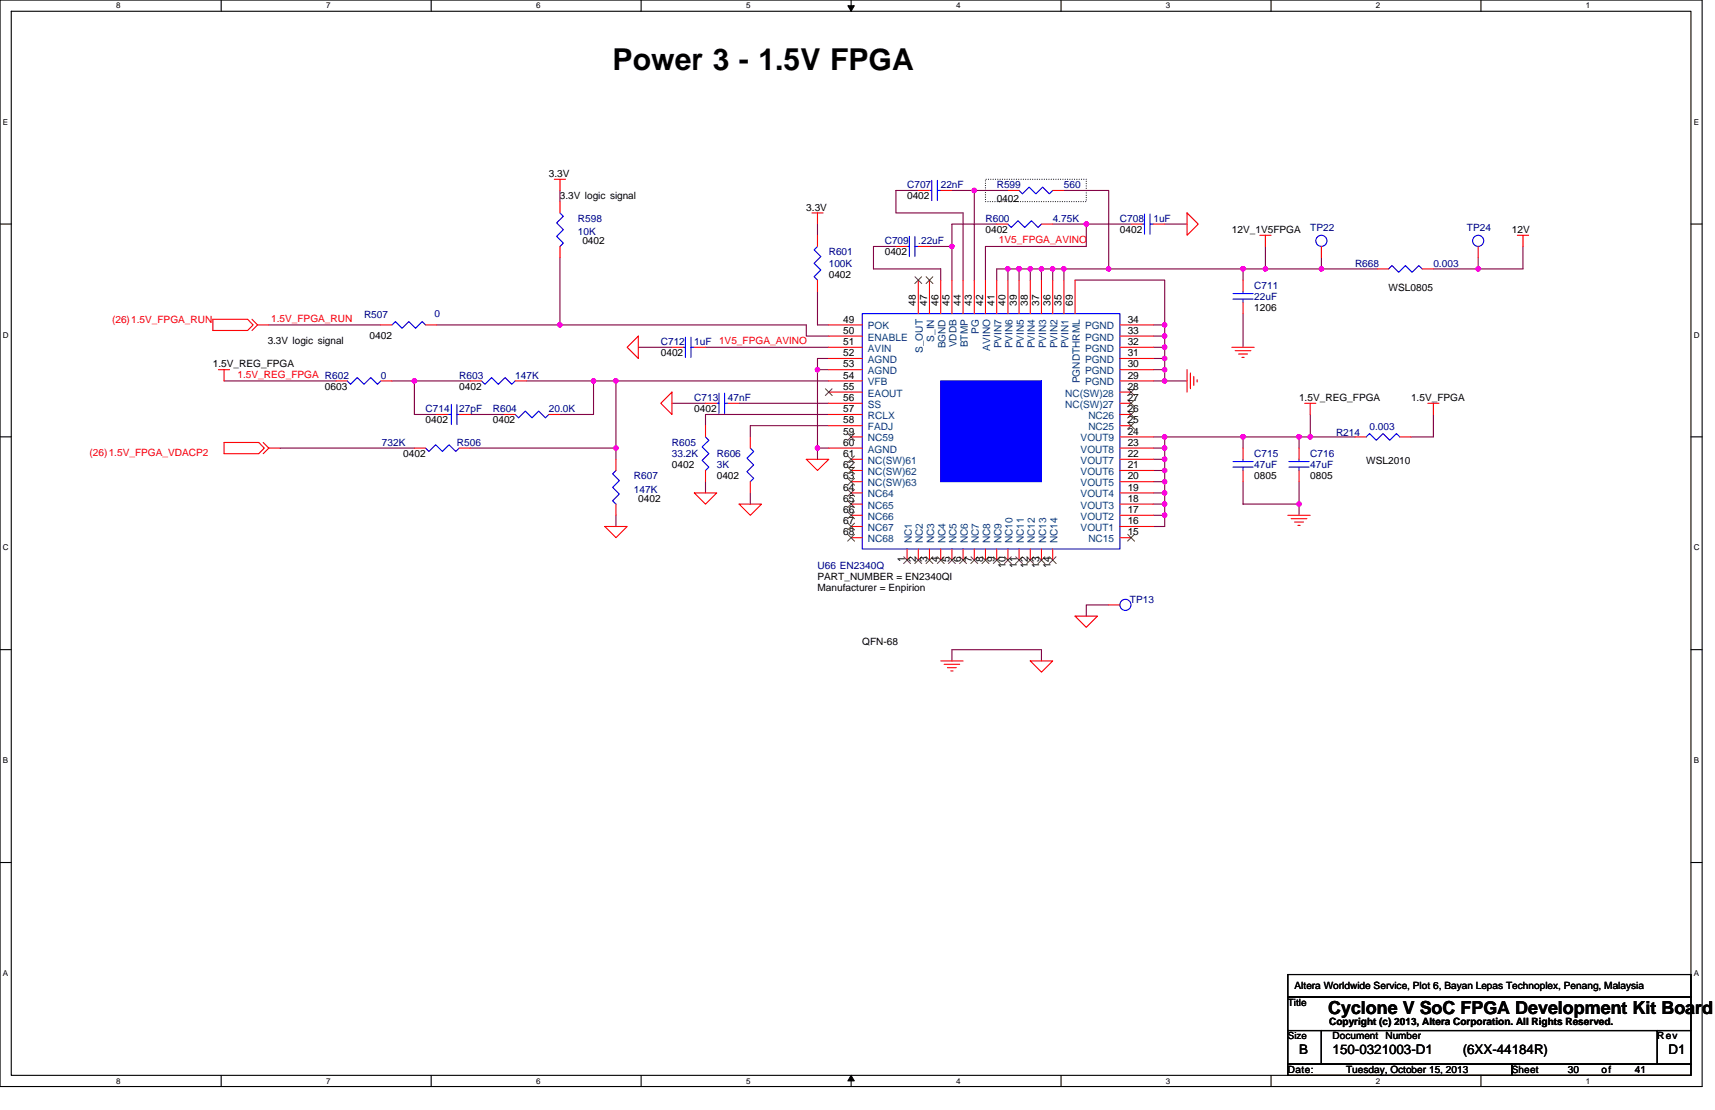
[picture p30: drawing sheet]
<svg xmlns="http://www.w3.org/2000/svg" width="432mm" height="279mm" viewBox="0 0 432 279" stroke-linecap="round" stroke-linejoin="round" font-family="sans-serif">
<defs><g id="words">
<text font-size="7.6" x="154.2" y="17.6">Power 3 - 1.5V FPGA</text>
<text font-size="4.5" x="334.4" y="255.1">Cyclone V SoC FPGA Development Kit Board</text>
<g font-size="3.4">
<text x="327.1" y="265.2">B</text>
<text x="335.5" y="265.2">150-0321003-D1</text>
<text x="368.3" y="265.2">(6XX-44184R)</text>
<text x="420.1" y="265.2">D1</text>
</g>
<g font-size="2.5">
<text x="138.2" y="44.6">3.3V</text>
<text x="141" y="50.2">3.3V logic signal</text>
<text x="203" y="53">3.3V</text>
<text x="228.4" y="50.2">0402</text>
<text x="251" y="50.8">0402</text>
<text x="248.1" y="58.7">0402</text>
<text x="282" y="58.7">0402</text>
<text x="310.2" y="58.7">12V_1V5FPGA</text>
<text x="380.6" y="58.7">12V</text>
<text x="146.6" y="61.5">0402</text>
<text x="222.8" y="64.3">0402</text>
<text x="208.7" y="69.9">0402</text>
<text x="230.6" y="77" transform="rotate(-90 230.6 77)">48</text>
<text x="233.4" y="77" transform="rotate(-90 233.4 77)">47</text>
<text x="236.3" y="77" transform="rotate(-90 236.3 77)">46</text>
<text x="239.1" y="77" transform="rotate(-90 239.1 77)">45</text>
<text x="241.9" y="77" transform="rotate(-90 241.9 77)">44</text>
<text x="244.7" y="77" transform="rotate(-90 244.7 77)">43</text>
<text x="247.5" y="77" transform="rotate(-90 247.5 77)">42</text>
<text x="250.4" y="77" transform="rotate(-90 250.4 77)">41</text>
<text x="253.2" y="77" transform="rotate(-90 253.2 77)">40</text>
<text x="256" y="77" transform="rotate(-90 256 77)">39</text>
<text x="258.8" y="77" transform="rotate(-90 258.8 77)">38</text>
<text x="261.6" y="77" transform="rotate(-90 261.6 77)">37</text>
<text x="264.5" y="77" transform="rotate(-90 264.5 77)">36</text>
<text x="267.3" y="77" transform="rotate(-90 267.3 77)">35</text>
<text x="270.1" y="77" transform="rotate(-90 270.1 77)">69</text>
<text x="349.6" y="73.3">WSL0805</text>
<text x="212.3" y="81.2">49</text>
<text x="283.9" y="81.2">34</text>
<text x="315.8" y="78.4">1206</text>
<text x="67.4" y="86.6">3.3V logic signal</text>
<text x="93" y="85.4">0402</text>
<text x="166.4" y="89.7">0402</text>
<text x="212.3" y="89.6">52</text>
<text x="212.3" y="86.8">51</text>
<text x="212.3" y="84">50</text>
<text x="283.9" y="89.6">31</text>
<text x="283.9" y="86.8">32</text>
<text x="283.9" y="84">33</text>
<text x="53.6" y="92.5">1.5V_REG_FPGA</text>
<text x="212.3" y="95.3">54</text>
<text x="212.3" y="92.5">53</text>
<text x="283.9" y="95.3">29</text>
<text x="283.9" y="92.5">30</text>
<text x="81.8" y="98.1">0603</text>
<text x="115.6" y="98.1">0402</text>
<text x="212.3" y="100.9">56</text>
<text x="212.3" y="98.1">55</text>
<text x="283.9" y="100.9">27</text>
<text x="283.9" y="98.1">28</text>
<text x="327.1" y="100.9">1.5V_REG_FPGA</text>
<text x="355.3" y="100.9">1.5V_FPGA</text>
<text x="107.1" y="106.6">0402</text>
<text x="124.1" y="106.6">0402</text>
<text x="174.8" y="103.8">0402</text>
<text x="212.3" y="106.6">58</text>
<text x="212.3" y="103.7">57</text>
<text x="283.9" y="106.6">25</text>
<text x="283.9" y="103.7">26</text>
<text x="212.3" y="112.2">60</text>
<text x="212.3" y="109.4">59</text>
<text x="283.9" y="112.2">23</text>
<text x="283.9" y="109.4">24</text>
<text x="101.5" y="115">0402</text>
<text x="169.2" y="117.9">0402</text>
<text x="212.3" y="117.8">62</text>
<text x="212.3" y="115">61</text>
<text x="283.9" y="117.8">21</text>
<text x="283.9" y="115">22</text>
<text x="344" y="116.7">WSL2010</text>
<text x="180.5" y="120.7">0402</text>
<text x="212.3" y="123.5">64</text>
<text x="212.3" y="120.7">63</text>
<text x="283.9" y="123.5">19</text>
<text x="283.9" y="120.7">20</text>
<text x="315.8" y="120.7">0805</text>
<text x="329.9" y="120.7">0805</text>
<text x="160.7" y="126.3">0402</text>
<text x="212.3" y="131.9">67</text>
<text x="212.3" y="129.1">66</text>
<text x="212.3" y="126.3">65</text>
<text x="283.9" y="131.9">16</text>
<text x="283.9" y="129.1">17</text>
<text x="283.9" y="126.3">18</text>
<text x="212.3" y="134.7">68</text>
<text x="283.9" y="134.7">15</text>
<text x="227.8" y="141.6" transform="rotate(-90 227.8 141.6)">1</text>
<text x="230.6" y="141.6" transform="rotate(-90 230.6 141.6)">2</text>
<text x="233.4" y="141.6" transform="rotate(-90 233.4 141.6)">3</text>
<text x="236.3" y="141.6" transform="rotate(-90 236.3 141.6)">4</text>
<text x="239.1" y="141.6" transform="rotate(-90 239.1 141.6)">5</text>
<text x="241.9" y="141.6" transform="rotate(-90 241.9 141.6)">6</text>
<text x="244.7" y="141.6" transform="rotate(-90 244.7 141.6)">7</text>
<text x="247.5" y="141.6" transform="rotate(-90 247.5 141.6)">8</text>
<text x="250.4" y="141.6" transform="rotate(-90 250.4 141.6)">9</text>
<text x="253.2" y="143" transform="rotate(-90 253.2 143)">10</text>
<text x="256" y="143" transform="rotate(-90 256 143)">11</text>
<text x="258.8" y="143" transform="rotate(-90 258.8 143)">12</text>
<text x="261.6" y="143" transform="rotate(-90 261.6 143)">13</text>
<text x="264.5" y="143" transform="rotate(-90 264.5 143)">14</text>
<text x="205.8" y="146">PART_NUMBER = EN2340QI</text>
<text x="205.8" y="148.9">Manufacturer = Enpirion</text>
<text x="217.1" y="162.4">QFN-68</text>
<text x="325.9" y="249">Altera Worldwide Service, Plot 6, Bayan Lepas Technoplex, Penang, Malaysia</text>
<text x="324.3" y="253.2">Title</text>
<text x="324.3" y="261.6">Size</text>
<text x="334.7" y="258.1">Copyright (c) 2013, Altera Corporation. All Rights Reserved.</text>
<text x="335.5" y="261.6">Document</text>
<text x="348.8" y="261.6">Number</text>
<text x="417.3" y="261.6">Rev</text>
<text x="324.3" y="270.1">Date:</text>
<text x="338.9" y="270.1">Tuesday, October 15, 2013</text>
<text x="380.6" y="270.1">Sheet</text>
<text x="394.7" y="270.1">30</text>
<text x="403.2" y="270.1">of</text>
<text x="411.6" y="270.1">41</text>
</g>
<g font-size="2.5" fill="#000080">
<text x="228.4" y="47.4">C707</text>
<text x="236.9" y="47.4">22nF</text>
<text x="251" y="47.4">R599</text>
<text x="267.9" y="47.4">560</text>
<text x="145.5" y="55.8">R598</text>
<text x="145.5" y="59.2">10K</text>
<text x="248.1" y="55.8">R600</text>
<text x="265" y="55.8">4.75K</text>
<text x="282" y="55.8">C708</text>
<text x="290.4" y="55.8">1uF</text>
<text x="329.9" y="58.1">TP22</text>
<text x="369.4" y="58.1">TP24</text>
<text x="208.7" y="64.3">R601</text>
<text x="222.8" y="61.5">C709</text>
<text x="231.2" y="61.5">.22uF</text>
<text x="208.7" y="67.1">100K</text>
<text x="341.2" y="67.1">R668</text>
<text x="360.9" y="67.1">0.003</text>
<text x="315.8" y="72.7">C711</text>
<text x="315.8" y="75.6">22uF</text>
<text x="91.7" y="80.1">R507</text>
<text x="109.4" y="79.8">0</text>
<text x="166.4" y="86.8">C712</text>
<text x="174.8" y="86.8">1uF</text>
<text x="95.9" y="95.3">0</text>
<text x="115.6" y="95.3">R603</text>
<text x="129.7" y="95.3">147K</text>
<text x="174.8" y="100.9">C713</text>
<text x="183.3" y="100.9">47nF</text>
<text x="107.1" y="103.8">C714</text>
<text x="115.6" y="103.8">27pF</text>
<text x="124.1" y="103.8">R604</text>
<text x="138.2" y="103.8">20.0K</text>
<text x="96.2" y="112.2">732K</text>
<text x="115" y="112.2">R506</text>
<text x="169.2" y="112.2">R605</text>
<text x="336.4" y="109.7">R214</text>
<text x="344.8" y="108.3">0.003</text>
<text x="169.2" y="115">33.2K</text>
<text x="180.5" y="115">R606</text>
<text x="180.5" y="117.9">3K</text>
<text x="315.8" y="115">C715</text>
<text x="315.8" y="117.9">47uF</text>
<text x="329.9" y="115">C716</text>
<text x="329.9" y="117.9">47uF</text>
<text x="159.6" y="120.7">R607</text>
<text x="159.6" y="124.1">147K</text>
<text x="205.8" y="143.2">U66 EN2340Q</text>
<text x="284.5" y="151.7">TP13</text>
</g>
<g font-size="2.5" fill="#f00">
<text x="251.5" y="61.3">1V5_FPGA_AVINO</text>
<text x="28.2" y="81.2">(26)1.5V_FPGA_RUN</text>
<text x="68.3" y="81">1.5V_FPGA_RUN</text>
<text x="181" y="86.6">1V5_FPGA_AVINO</text>
<text x="59.8" y="95.1">1.5V_REG_FPGA R602</text>
<text x="22.6" y="114.7">(26)1.5V_FPGA_VDACP2</text>
</g>
<g font-size="2.5" fill="#004080">
<text x="218.5" y="82.9">POK</text>
<text x="273.2" y="82.9">PGND</text>
<text x="218.5" y="88.6">AVIN</text>
<text x="218.5" y="85.7">ENABLE</text>
<text x="232.4" y="88.8" transform="rotate(-90 232.4 88.8)">S_OUT</text>
<text x="235.2" y="86" transform="rotate(-90 235.2 86)">S_IN</text>
<text x="238" y="87.7" transform="rotate(-90 238 87.7)">BGND</text>
<text x="240.9" y="87.4" transform="rotate(-90 240.9 87.4)">VDDB</text>
<text x="243.7" y="87.4" transform="rotate(-90 243.7 87.4)">BTMP</text>
<text x="246.5" y="84" transform="rotate(-90 246.5 84)">PG</text>
<text x="249.3" y="88.3" transform="rotate(-90 249.3 88.3)">AVINO</text>
<text x="252.1" y="87.7" transform="rotate(-90 252.1 87.7)">PVIN7</text>
<text x="255" y="87.7" transform="rotate(-90 255 87.7)">PVIN6</text>
<text x="257.8" y="87.7" transform="rotate(-90 257.8 87.7)">PVIN5</text>
<text x="260.6" y="87.7" transform="rotate(-90 260.6 87.7)">PVIN4</text>
<text x="263.4" y="87.7" transform="rotate(-90 263.4 87.7)">PVIN3</text>
<text x="266.2" y="87.7" transform="rotate(-90 266.2 87.7)">PVIN2</text>
<text x="269" y="87.7" transform="rotate(-90 269 87.7)">PVIN1</text>
<text x="273.2" y="88.6">PGND</text>
<text x="273.2" y="85.7">PGND</text>
<text x="218.5" y="94.2">AGND</text>
<text x="218.5" y="91.4">AGND</text>
<text x="273.2" y="94.2">PGND</text>
<text x="273.2" y="91.4">PGND</text>
<text x="218.5" y="99.8">EAOUT</text>
<text x="218.5" y="97">VFB</text>
<text x="268.2" y="99.8">NC(SW)28</text>
<text x="271.9" y="96.5" transform="rotate(-90 271.9 96.5)">PGNDTHRML</text>
<text x="273.2" y="97">PGND</text>
<text x="218.5" y="105.5">RCLX</text>
<text x="218.5" y="102.7">SS</text>
<text x="268.2" y="102.7">NC(SW)27</text>
<text x="274" y="105.5">NC26</text>
<text x="218.5" y="113.9">AGND</text>
<text x="218.5" y="111.1">NC59</text>
<text x="218.5" y="108.3">FADJ</text>
<text x="272.1" y="113.9">VOUT8</text>
<text x="272.1" y="111.1">VOUT9</text>
<text x="274" y="108.3">NC25</text>
<text x="218.5" y="119.6">NC(SW)62</text>
<text x="218.5" y="116.8">NC(SW)61</text>
<text x="272.1" y="119.6">VOUT6</text>
<text x="272.1" y="116.8">VOUT7</text>
<text x="218.5" y="125.2">NC64</text>
<text x="218.5" y="122.4">NC(SW)63</text>
<text x="272.1" y="125.2">VOUT4</text>
<text x="272.1" y="122.4">VOUT5</text>
<text x="218.5" y="130.9">NC66</text>
<text x="218.5" y="128">NC65</text>
<text x="272.1" y="130.9">VOUT2</text>
<text x="272.1" y="128">VOUT3</text>
<text x="218.5" y="136.5">NC68</text>
<text x="218.5" y="133.7">NC67</text>
<text x="229.6" y="136.8" transform="rotate(-90 229.6 136.8)">NC1</text>
<text x="232.4" y="136.8" transform="rotate(-90 232.4 136.8)">NC2</text>
<text x="235.2" y="136.8" transform="rotate(-90 235.2 136.8)">NC3</text>
<text x="238" y="136.8" transform="rotate(-90 238 136.8)">NC4</text>
<text x="240.9" y="136.8" transform="rotate(-90 240.9 136.8)">NC5</text>
<text x="243.7" y="136.8" transform="rotate(-90 243.7 136.8)">NC6</text>
<text x="246.5" y="136.8" transform="rotate(-90 246.5 136.8)">NC7</text>
<text x="249.3" y="136.8" transform="rotate(-90 249.3 136.8)">NC8</text>
<text x="252.1" y="136.8" transform="rotate(-90 252.1 136.8)">NC9</text>
<text x="255" y="136.8" transform="rotate(-90 255 136.8)">NC10</text>
<text x="257.8" y="136.8" transform="rotate(-90 257.8 136.8)">NC11</text>
<text x="260.6" y="136.8" transform="rotate(-90 260.6 136.8)">NC12</text>
<text x="263.4" y="136.8" transform="rotate(-90 263.4 136.8)">NC13</text>
<text x="266.2" y="136.8" transform="rotate(-90 266.2 136.8)">NC14</text>
<text x="272.1" y="133.7">VOUT1</text>
<text x="274" y="136.5">NC15</text>
</g>
<g font-size="2">
<text x="29.3" y="2.1">8</text>
<text x="82.1" y="2.1">7</text>
<text x="135" y="2.1">6</text>
<text x="187.8" y="2.1">5</text>
<text x="240.7" y="2.1">4</text>
<text x="293.6" y="2.1">3</text>
<text x="346.4" y="2.1">2</text>
<text x="399.3" y="2.1">1</text>
<text x=".7" y="31.4">E</text>
<text x="426.5" y="31.4">E</text>
<text x=".7" y="85">D</text>
<text x="426.5" y="85">D</text>
<text x=".7" y="138.6">C</text>
<text x="426.5" y="138.6">C</text>
<text x=".7" y="192.1">B</text>
<text x="426.5" y="192.1">B</text>
<text x=".7" y="245.7">A</text>
<text x="426.5" y="245.7">A</text>
<text x="29.3" y="272.8">8</text>
<text x="82.1" y="272.8">7</text>
<text x="135" y="272.8">6</text>
<text x="187.8" y="272.8">5</text>
<text x="240.7" y="272.8">4</text>
<text x="293.6" y="272.8">3</text>
<text x="346.4" y="272.8">2</text>
<text x="399.3" y="272.8">1</text>
</g>
</g></defs>
<path d="M0 0h428.6v273.5h-428.6zM2.8 2.8h422.9v267.9h-422.9z" fill="none" stroke="#000" stroke-width=".28"/>
<g fill="#fff">
<path d="M29.3 .3h1.1v2.3h-1.1z"/>
<path d="M29.3 271h1.1v2.2h-1.1z"/>
</g>
<path d="M55.7 0v2.8M55.7 270.7v2.8" fill="none" stroke="#000" stroke-width=".28"/>
<g fill="#fff">
<path d="M82.1 .3h1.1v2.3h-1.1z"/>
<path d="M82.1 271h1.1v2.2h-1.1z"/>
</g>
<path d="M108.6 0v2.8M108.6 270.7v2.8" fill="none" stroke="#000" stroke-width=".28"/>
<g fill="#fff">
<path d="M135 .3h1.1v2.3h-1.1z"/>
<path d="M135 271h1.1v2.2h-1.1z"/>
</g>
<path d="M161.4 0v2.8M161.4 270.7v2.8" fill="none" stroke="#000" stroke-width=".28"/>
<g fill="#fff">
<path d="M187.8 .3h1.2v2.3h-1.2z"/>
<path d="M187.8 271h1.2v2.2h-1.2z"/>
</g>
<path d="M214.3 0v2.8M214.3 270.7v2.8" fill="none" stroke="#000" stroke-width=".28"/>
<path d="M213.5 1.4h1.6l-.8 1.4zM214.3 270.7l.8 1.4h-1.6z" fill="#000" stroke="#000" stroke-width=".25"/>
<g fill="#fff">
<path d="M240.7 .3h1.1v2.3h-1.1z"/>
<path d="M240.7 271h1.1v2.2h-1.1z"/>
</g>
<path d="M267.1 0v2.8M267.1 270.7v2.8" fill="none" stroke="#000" stroke-width=".28"/>
<g fill="#fff">
<path d="M293.6 .3h1.1v2.3h-1.1z"/>
<path d="M293.6 271h1.1v2.2h-1.1z"/>
</g>
<path d="M320 0v2.8M320 270.7v2.8" fill="none" stroke="#000" stroke-width=".28"/>
<g fill="#fff">
<path d="M346.4 .3h1.2v2.3h-1.2z"/>
<path d="M346.4 271h1.2v2.2h-1.2z"/>
</g>
<path d="M372.9 0v2.8M372.9 270.7v2.8" fill="none" stroke="#000" stroke-width=".28"/>
<g fill="#fff">
<path d="M399.3 .3h1.1v2.3h-1.1z"/>
<path d="M399.3 271h1.1v2.2h-1.1z"/>
<path d="M.7 29.6h1.4v2.3h-1.4z"/>
<path d="M426.5 29.6h1.3v2.3h-1.3z"/>
<path d="M.7 83.2h1.5v2.2h-1.5z"/>
<path d="M426.5 83.2h1.4v2.2h-1.4z"/>
</g>
<path d="M0 56.4h2.8M425.7 56.4h2.9" fill="none" stroke="#000" stroke-width=".28"/>
<g fill="#fff">
<path d="M.7 136.7h1.5v2.3h-1.5z"/>
<path d="M426.5 136.7h1.4v2.3h-1.4z"/>
</g>
<path d="M0 110h2.8M425.7 110h2.9" fill="none" stroke="#000" stroke-width=".28"/>
<g fill="#fff">
<path d="M.7 190.3h1.4v2.3h-1.4z"/>
<path d="M426.5 190.3h1.3v2.3h-1.3z"/>
</g>
<path d="M0 163.5h2.8M425.7 163.5h2.9" fill="none" stroke="#000" stroke-width=".28"/>
<g fill="#fff">
<path d="M.7 243.9h1.4v2.2h-1.4z"/>
<path d="M426.4 243.9h1.4v2.2h-1.4z"/>
</g>
<path d="M0 217.1h2.8M425.7 217.1h2.9M324.3 245.3h101.4v5.7h-101.4zM324.3 251h101.4v8.4h-101.4zM324.3 259.4h8.4v8.5h-8.4zM332.7 259.4h84.6v8.5h-84.6zM417.3 259.4h8.4v8.5h-8.4zM324.3 267.9h56.3v2.8h-56.3zM380.6 267.9h45.1v2.8h-45.1z" fill="none" stroke="#000" stroke-width=".28"/>
<path d="M248.1 45.1h25.4v5.7h-25.4z" fill="none" stroke="#000" stroke-width=".28" stroke-dasharray="0 .6"/>
<g fill="none" stroke="#800040" stroke-width=".28">
<path d="M141 47.9v2.9M205.8 56.4v2.8M231.2 47.9h-5.6v5.7h16.9v16.9M239.7 47.9h5.6M245.3 47.9h8.5M245.3 47.9v22.6M251 56.4h-11.3v5.6M265 56.4h8.5M267.9 47.9h11.2v19.8M273.5 56.4h11.3M273.5 56.4v5.6h-25.4v8.5M293.2 56.4h5.7"/>
<path d="M141 64.9v16.9M205.8 73.3v8.5h2.9M225.6 62h-5.7v5.7h17v2.8M234 62h5.7M239.7 62v8.5M253.8 67.7h2.8M253.8 67.7h-2.8v2.8M253.8 67.7v2.8M256.6 67.7v2.8M256.6 67.7h2.8v2.8M259.4 67.7h2.8v2.8M262.2 67.7h2.8v2.8"/>
<path d="M265 67.7h2.9M267.9 67.7h11.2M267.9 67.7v2.8M270.7 70.5h22.5v11.3M279.1 67.7h33.9M313 79v8.4M313 67.7v2.8M313 67.7h5.6M318.6 62v5.7M332.7 67.7h14.1M332.7 64.9v2.8h-14.1M372.2 64.9v2.8h-11.3"/>
<path d="M383.5 62v5.7h-11.3M56.4 95.9h28.2M67.7 81.8h28.2M98.7 95.9h5.6M104.3 95.9v8.4h5.7M104.3 95.9h14.1M110 81.8h31M132.5 95.9h16.9M141 81.8h62v2.8h5.7M149.4 95.9h5.7M149.4 95.9v8.4h-8.4M155.1 95.9h53.6"/>
<path d="M155.1 95.9v16.9M160.7 87.4h8.5M177.6 87.4h31.1M205.8 93h2.9M205.8 93v19.8M208.7 90.2h-2.9v2.8M290.4 84.6h2.8M290.4 95.9h2.8M290.4 81.8h2.8M290.4 87.4h2.8M290.4 93h2.8M290.4 90.2h2.8v2.8"/>
<path d="M293.2 95.9h5.7M293.2 81.8v2.8M293.2 87.4v2.8M293.2 84.6v2.8M293.2 93v2.9M70.5 112.8h33.8M118.4 112.8h36.7M118.4 104.3h8.5M155.1 112.8v2.8M169.2 101.5h8.4M186.1 101.5h22.6M205.8 112.8h2.9"/>
<path d="M205.8 112.8v2.8M208.7 104.3h-31.1v2.8M208.7 107.1h-19.8v2.9M290.4 110h2.8M290.4 118.4h2.8v2.8M290.4 115.6h2.8M290.4 112.8h2.8M293.2 110v2.8M293.2 115.6v2.8M293.2 112.8v2.8M293.2 110h19.8M313 110v2.8"/>
<path d="M313 110h14.1M327.1 110h2.8M327.1 110v2.8M329.9 104.3v5.7M329.9 110h11.3M360.9 104.3v5.7h-5.6M155.1 129.7v2.8M177.6 121.2v2.9M188.9 124.1v2.8M290.4 129.7h2.8v2.8h-2.8M290.4 121.2h2.8M290.4 126.9h2.8"/>
<path d="M290.4 124.1h2.8v2.8M293.2 126.9v2.8M293.2 121.2v2.9M313 121.2v5.7h14.1M327.1 121.2v5.7M327.1 126.9v2.8M279.1 152.3h-5.6v2.8M239.7 166.4v-2.9h22.5v2.9"/>
</g>
<g fill="#f0f" stroke="#f0f" stroke-width=".28">
<circle cx="259.4" cy="67.7" r=".55"/>
<circle cx="256.6" cy="67.7" r=".56"/>
<circle cx="253.7" cy="67.7" r=".55"/>
<circle cx="265" cy="67.7" r=".55"/>
<circle cx="262.2" cy="67.7" r=".55"/>
<circle cx="293.2" cy="84.6" r=".55"/>
<circle cx="279.1" cy="67.7" r=".55"/>
<circle cx="267.8" cy="67.7" r=".55"/>
<circle cx="293.2" cy="90.2" r=".55"/>
<circle cx="293.2" cy="87.4" r=".56"/>
<circle cx="293.2" cy="95.9" r=".55"/>
<circle cx="293.2" cy="93" r=".55"/>
<circle cx="293.2" cy="112.8" r=".55"/>
<circle cx="293.2" cy="110" r=".55"/>
<circle cx="293.2" cy="118.4" r=".55"/>
<circle cx="293.2" cy="115.6" r=".56"/>
<circle cx="293.2" cy="129.7" r=".56"/>
<circle cx="293.2" cy="126.9" r=".55"/>
<circle cx="293.2" cy="124.1" r=".55"/>
<circle cx="293.2" cy="121.2" r=".55"/>
<circle cx="327.1" cy="126.9" r=".56"/>
<circle cx="205.8" cy="112.8" r=".55"/>
<circle cx="205.8" cy="93" r=".55"/>
<circle cx="245.3" cy="47.9" r=".55"/>
<circle cx="273.5" cy="56.4" r=".55"/>
<circle cx="239.6" cy="62" r=".55"/>
<circle cx="149.4" cy="95.9" r=".55"/>
<circle cx="104.3" cy="95.9" r=".55"/>
<circle cx="293.2" cy="81.8" r=".55"/>
<circle cx="329.9" cy="110" r=".55"/>
<circle cx="155.1" cy="112.8" r=".55"/>
<circle cx="155.1" cy="95.9" r=".55"/>
<circle cx="141" cy="81.8" r=".55"/>
<circle cx="327.1" cy="110" r=".56"/>
<circle cx="313" cy="110" r=".56"/>
<circle cx="372.2" cy="67.7" r=".55"/>
<circle cx="332.7" cy="67.7" r=".55"/>
<circle cx="318.6" cy="67.7" r=".55"/>
<circle cx="313" cy="67.7" r=".56"/>
</g>
<g fill="none" stroke="#f00" stroke-width=".28">
<path d="M139.6 45.1h2.8M141 45.1v2.8M141 50.8v2.8M204.4 53.6h2.8M205.8 59.2v2.8M205.8 53.6v2.8M231.2 47.9h2.8M236.9 47.9h2.8M251 56.4h2.8M253.8 47.9h2.8M262.2 56.4h2.8M265 47.9h2.9"/>
<path d="M284.8 56.4h2.8M290.4 56.4h2.8M298.9 53.6l2.8 2.8-2.8 2.8zM317.2 59.2h2.8M318.6 59.2v2.8M382 59.2h2.9M383.5 59.2v2.8M141 62v2.9M205.8 70.5v2.8M225.6 62h2.8M231.2 70.5v8.5M231.2 62h2.8"/>
<path d="M234 70.5v8.5M236.9 70.5v8.5M239.7 70.5v8.5M242.5 70.5v8.5M245.3 70.5v8.5M248.1 70.5v8.5M251 70.5v8.5M253.8 70.5v8.5M256.6 70.5v8.5M259.4 70.5v8.5M262.2 70.5v8.5M265 70.5v8.5"/>
<path d="M267.9 70.5v8.5M270.7 70.5v8.5M313 70.5v2.8M313 76.1v2.9M332.7 62v2.9M346.8 67.7h2.8M358.1 67.7h2.8M372.2 62v2.9M53.6 80.4h8.7l1.4 1.4-1.4 1.4h-8.7zM55 93h2.8M56.4 93v2.9M63.5 80.4l1.4 1.4"/>
<path d="M64.9 81.8h2.8M64.9 81.8l-1.4 1.4M84.6 95.9h2.8M95.9 95.9h2.8M95.9 81.8h2.8M107.1 81.8h2.9M118.4 95.9h2.8M129.7 95.9h2.8M160.7 84.6v5.6l-2.8-2.8zM169.2 98.7v5.6l-2.8-2.8zM169.2 87.4h2.8M174.8 87.4h2.8"/>
<path d="M208.7 98.7h8.4M208.7 95.9h8.4M208.7 93h8.4M208.7 90.2h8.4M208.7 87.4h8.4M208.7 84.6h8.4M208.7 81.8h8.4M282 98.7h2.8M282 95.9h8.4M282 93h8.4M282 90.2h8.4M282 87.4h8.4"/>
<path d="M282 84.6h8.4M282 81.8h8.4M298.9 93v5.7M299.7 93.9v4M300.6 94.7v2.3M301.4 95.6v.6M310.2 87.4h5.6M311 88.3h3.9M311.8 89.1h2.3M312.7 90h.5M56.4 111.4h8.8l1.3 1.4-1.3 1.4h-8.8zM66.3 111.4l1.4 1.4"/>
<path d="M67.7 112.8l-1.4 1.4M67.7 112.8h2.8M104.3 112.8h2.8M110 104.3h2.8M115.6 112.8h2.8M115.6 104.3h2.8M126.9 104.3h2.8M138.2 104.3h2.8M155.1 115.6v2.8M177.6 107.1v2.9M177.6 118.4v2.8M177.6 101.5h2.9"/>
<path d="M183.3 101.5h2.8M188.9 110v2.8M203 115.6h5.7l-2.9 2.8zM208.7 112.8h8.4M208.7 107.1h8.4M208.7 104.3h8.4M208.7 101.5h8.4M214.3 118.4h2.8M214.3 115.6h2.8M214.3 110h2.8M282 118.4h8.4M282 115.6h8.4"/>
<path d="M282 112.8h8.4M282 110h8.4M282 107.1h2.8M282 104.3h2.8M282 101.5h2.8M313 112.8v2.8M313 118.4v2.8M327.1 112.8v2.8M327.1 118.4v2.8M328.5 101.5h2.8M329.9 101.5v2.8M341.2 110h2.8"/>
<path d="M352.4 110h2.9M359.5 101.5h2.8M360.9 101.5v2.8M152.3 132.5h5.6l-2.8 2.8zM155.1 126.9v2.8M174.8 124.1h5.7l-2.9 2.8zM186.1 126.9h5.6l-2.8 2.8zM188.9 121.2v2.9M214.3 135.3h2.8M214.3 132.5h2.8M214.3 129.7h2.8M214.3 126.9h2.8"/>
<path d="M214.3 124.1h2.8M214.3 121.2h2.8M228.4 138.2v2.8M231.2 138.2v2.8M234 138.2v2.8M236.9 138.2v2.8M239.7 138.2v2.8M242.5 138.2v2.8M245.3 138.2v2.8M248.1 138.2v2.8M251 138.2v2.8M253.8 138.2v2.8"/>
<path d="M256.6 138.2v2.8M259.4 138.2v2.8M262.2 138.2v2.8M265 138.2v2.8M282 135.3h2.8M282 132.5h8.4M282 129.7h8.4M282 126.9h8.4M282 124.1h8.4M282 121.2h8.4M324.3 129.7h5.6M325.1 130.6h3.9"/>
<path d="M325.9 131.4h2.3M326.8 132.2h.5M270.7 155.1h5.6l-2.8 2.8zM279.1 152.3h2.9M236.9 166.4h5.6M237.7 167.2h3.9M238.5 168.1h2.3M239.4 168.9h.5M259.4 166.4h5.6l-2.8 2.8z"/>
</g>
<g fill="none" stroke="#00f" stroke-width=".28">
<path d="M141 53.6l.8 .8-1.7 1.7 1.7 1.7-1.7 1.7 1.7 1.7-.8 .8M229 59.5v5.1M230.4 59.5v5.1M234 47.9h.6M234.6 45.4v5.1M236 47.9h.9M236 45.4v5.1M253.8 56.4l.8 .9 1.7-1.7 1.7 1.7 1.7-1.7 1.7 1.7 .8-.9M256.6 47.9l.8 .9 1.7-1.7 1.7 1.7 1.7-1.7 1.7 1.7 .8-.9M287.6 56.4h.6M288.2 53.9v5M289.6 56.4h.8"/>
<path d="M289.6 53.9v5M205.8 62l-.8 .9 1.7 1.7-1.7 1.7 1.7 1.7-1.7 1.7 .8 .8M217.1 79h64.9v59.2h-64.9zM228.4 62h.6M230.4 62h.8M310.4 75.3h5.1M310.4 73.9h5.1M313 73.3v.6M313 75.3v.8M349.6 67.7l.9-.9 1.6 1.7 1.7-1.7 1.7 1.7 1.7-1.7 .9 .9M87.4 95.9l.9 .8 1.7-1.7 1.7 1.7 1.6-1.7 1.7 1.7 .9-.8M98.7 81.8l.8-.9 1.7 1.7 1.7-1.7 1.7 1.7 1.7-1.7 .8 .9"/>
<path d="M121.2 95.9l.9 .8 1.7-1.7 1.7 1.7 1.7-1.7 1.7 1.7 .8-.8M172 87.4h.6M172.6 84.9v5.1M174 87.4h.8M174 84.9v5.1M181 99v5.1M182.4 99v5.1M107.1 112.8l.9 .8 1.7-1.6 1.7 1.6 1.7-1.6 1.7 1.6 .8-.8M112.8 104.3h.8M113.6 101.8v5.1M115 104.3h.6M115 101.8v5.1"/>
<path d="M129.7 104.3l.9 .9 1.6-1.7 1.7 1.7 1.7-1.7 1.7 1.7 .9-.9M155.1 118.4l-.9 .9 1.7 1.7-1.7 1.7 1.7 1.7-1.7 1.6 .9 .9M177.6 110l.9 .8-1.7 1.7 1.7 1.7-1.7 1.7 1.7 1.7-.9 .8M180.5 101.5h.5M182.4 101.5h.9M188.9 112.8l.9 .8-1.7 1.7 1.7 1.7-1.7 1.7 1.7 1.7-.9 .8M310.4 117.6h5.1M310.4 116.2h5.1M313 115.6v.6M313 117.6v.8M324.5 117.6h5.1M324.5 116.2h5.1"/>
<path d="M327.1 115.6v.6M327.1 117.6v.8M344 110l.8-.9 1.7 1.7 1.7-1.7 1.7 1.7 1.7-1.7 .8 .9"/>
<circle cx="332.7" cy="60.6" r="1.4"/>
<circle cx="372.2" cy="60.6" r="1.4"/>
<circle cx="283.4" cy="152.3" r="1.4"/>
</g>
<path d="M236.9 95.9v25.3h25.3v-25.3z" fill-rule="evenodd" fill="#00f" stroke="#00f" stroke-width=".28"/>
<g fill="none" stroke="#804000" stroke-width=".25">
<path d="M230.4 69.7l1.7 1.7M232.1 69.7l-1.8 1.7M233.2 69.7l1.7 1.7M234.9 69.7l-1.7 1.7M207.8 97.9l1.7 1.7M209.5 97.9l-1.7 1.7M283.9 97.9l1.7 1.7M285.6 97.9l-1.7 1.7M213.4 117.6l1.8 1.7M213.4 114.8l1.8 1.7M213.4 109.1l1.8 1.7M215.1 117.6l-1.7 1.7"/>
<path d="M215.1 114.8l-1.7 1.7M215.1 109.1l-1.7 1.7M283.9 106.3l1.7 1.7M283.9 103.5l1.7 1.7M283.9 100.7l1.7 1.7M285.6 106.3l-1.7 1.7M285.6 103.5l-1.7 1.7M285.6 100.7l-1.7 1.7M213.4 134.5l1.8 1.7M213.4 131.7l1.8 1.7M213.4 128.9l1.8 1.7M213.4 126l1.8 1.8"/>
<path d="M213.4 123.2l1.8 1.7M213.4 120.4l1.8 1.7M215.1 134.5l-1.7 1.7M215.1 131.7l-1.7 1.7M215.1 128.9l-1.7 1.7M215.1 126l-1.7 1.8M215.1 123.2l-1.7 1.7M215.1 120.4l-1.7 1.7M283.9 134.5l1.7 1.7M285.6 134.5l-1.7 1.7M227.5 140.1l1.8 1.8M229.2 140.1l-1.7 1.8"/>
<path d="M230.4 140.1l1.7 1.8M232.1 140.1l-1.8 1.8M233.2 140.1l1.7 1.8M234.9 140.1l-1.7 1.8M236 140.1l1.7 1.8M237.7 140.1l-1.7 1.8M238.8 140.1l1.7 1.8M240.5 140.1l-1.7 1.8M241.6 140.1l1.8 1.8M243.3 140.1l-1.7 1.8M244.5 140.1l1.7 1.8M246.1 140.1l-1.7 1.8"/>
<path d="M247.3 140.1l1.7 1.8M249 140.1l-1.8 1.8M250.1 140.1l1.7 1.8M251.8 140.1l-1.7 1.8M252.9 140.1l1.7 1.8M254.6 140.1l-1.7 1.8M255.7 140.1l1.8 1.8M257.4 140.1l-1.7 1.8M258.6 140.1l1.7 1.8M260.2 140.1l-1.7 1.8M261.4 140.1l1.7 1.8M263.1 140.1l-1.8 1.8"/>
<path d="M264.2 140.1l1.7 1.8M265.9 140.1l-1.7 1.8"/>
</g>
<use href="#words"/>
</svg>
